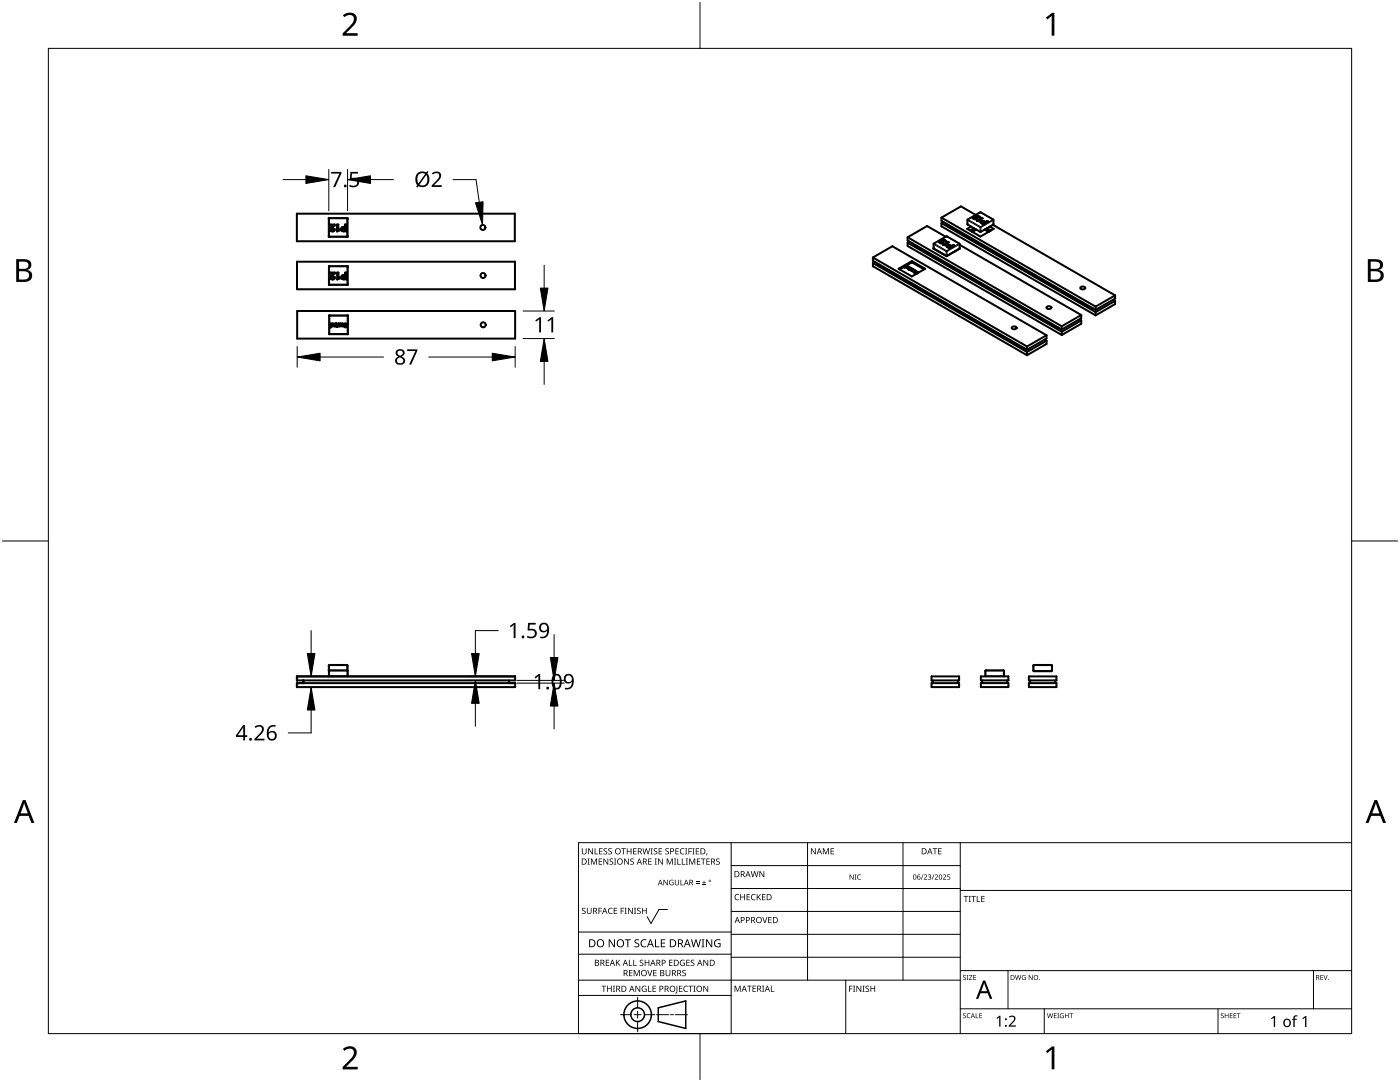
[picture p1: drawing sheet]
<svg xmlns="http://www.w3.org/2000/svg" width="279mm" height="216mm" viewBox="0 0 279 216" stroke-linecap="round" stroke-linejoin="round" font-family="sans-serif">
<g fill="none" stroke="#000" stroke-width=".4">
<path d="M59.2 42.6h43.5v5.5h-43.5zM59.3 52.2h43.5v5.5h-43.5zM65.6 47.1l.1 .2M65.6 43.5h3.8v3.8h-3.8zM65.6 56.7l.2 .1M65.6 53.1h3.8v3.7h-3.8zM65.7 43.5l-.1 .1M65.8 53.1l-.2 .1M65.9 44.8h.9v.2l-.4 .5a.24 .24 0 0 0-.3 .3 .24 .24 0 0 0 .4 .1l.1-.2h.2a.46 .46 0 0 1-.7 .4 .46 .46 0 0 1 0-.8l.4-.3h-.6zM65.9 54.4h.9v.2l-.4 .4a.24 .24 0 0 0-.2 .4 .24 .24 0 0 0 .3 .1l.1-.2h.3a.46 .46 0 0 1-.7 .4 .46 .46 0 0 1 0-.8l.3-.3h-.6zM67.2 44.8h.3v1l.3-.1v.3l-.6 .2zM67.2 46.2h.1"/>
<path d="M67.3 54.4h.2v1l.4-.1v.3l-.6 .2zM68.2 45.4l.6-.1v-.5h.3v1.4h-.5a.45 .45 0 0 1-.5-.3 .45 .45 0 0 1 .1-.5zM68.2 55l.7-.1v-.5h.3v1.4h-.6a.45 .45 0 0 1-.5-.3 .45 .45 0 0 1 .1-.5zM68.4 45.6l.4-.1v.4h-.4zM68.4 55.1h.5v.4h-.5zM69.2 43.5l.2 .1M69.3 53.1l.1 .1M69.4 47.1l-.2 .2M69.4 56.7l-.1 .1M174.2 51.4l3.9-2.3 30.8 17.8M174.2 51.4v.6l30.8 17.8M174.2 52.5v.6l30.8 17.8"/>
<path d="M174.2 51.4l30.8 17.7M174.2 52.5l30.8 17.7M174.6 52.3l-.4 .2M175.3 52.6v.3l29 16.7M179.3 53.6l2.7-1.5 2.6 1.5-2.6 1.6zM179.5 53.7l2.5-1.3 2.4 1.3M180.9 53.4h.4M180.9 53.3v.1M180.9 53.2v.2M180.9 53.2v.1M181 53.2v.1M181 53.3h-.1"/>
<path d="M181 53.2h-.1M181 53h.1M181 53v.1M181 53l-.5 .4M181 53l-.6 .3 .7-.2M181 53l.1 .1M181 53.4l.1 .1M181 53.4h.1M181 53.3v.1M181.1 48.4v.7l30.8 17.7M181.1 47.3v.7l30.8 17.8M181.1 48.4l30.8 17.8"/>
<path d="M181.1 47.3l30.8 17.8M181.2 53.2h.1M181.2 53.2l.1 .1M181.2 53.2l-.2 .1M181.2 53.2h-.2M181.3 53.6h.1M181.3 53.5l-.1 .1h.1M181.3 53.5l.1 .1M181.3 53.5v.1M181.3 53.3l-.2 .1M181.3 53.4l-.2 .1M181.3 53.3h.1"/>
<path d="M181.3 53.3v.1M181.3 53.3h-.3M181.3 53.4h.1M181.3 53.6v.1M181.3 53.7h.1M181.4 53.6h.1M181.5 48.2l-.4 .2M181.5 53.7v.2M181.5 53.7h.1M181.5 53.7v.1M181.6 53.8h-.2h.3M181.6 53.7v.1"/>
<path d="M181.7 53.5l-.4 .1M181.7 53.4v.1M181.7 53.5l-.3 .1M181.7 53.8h.1M181.8 53.6l-.2 .1M181.8 53.7l-.2 .1M181.8 53.6h.1M181.8 53.6v.1M181.8 53.5l.2 .1M181.8 53.5l.2 .1-.3 .2M181.8 53.5v.1M181.8 53.5h.1"/>
<path d="M181.9 53.8v.1M181.9 53.8l-.1 .1 .2 .1M181.9 53.9h-.1M181.9 53.9h.1M181.9 53.9l.1 .1M182 54h.1M182 53.9l.1 .1M182 53.9h-.1M182 52.1v.3M182 54v.1M182.1 54h.1M182.1 53.7l-.1 .2"/>
<path d="M182.1 53.7l-.2 .1M182.1 53.7h.1M182.2 48.6v.2l29 16.8M182.3 54a.22 .22 0 0 0 .1 .3 .22 .22 0 0 0 .3-.1M182.3 54.1h.5M182.3 54h.3l.2 .1M182.3 54l-.1 .2M182.3 54h.1M182.4 53.8v.1M182.4 53.8l.1 .1-.5 .1M182.4 53.8l-.3 .2M182.4 53.8h.1"/>
<path d="M182.4 54.1l.2 .1M182.4 54.1h.1M182.6 54.3l-.1 .2 .4 .1M182.6 54.4h-.1M182.6 54.3l.1 .1M182.6 54.4h.1M182.6 54.3v.1M182.7 54.5h.3M182.7 54.5l.1 .1 .2-.1M182.7 54.1l-.1 .1M182.7 54.1h-.3M182.7 54.1h.1"/>
<path d="M182.7 54.4v.1M182.7 54.2h.1M182.8 54.1l-.1 .1M182.8 54.3h.4M183.1 54.4l-.1 .1M183.1 54.4h.1M183.2 54.3l.1 .1M183.2 54.3v.1M183.2 54.3l-.4-.1 .3 .2M183.3 54.4h-.1M183.3 54.4h.1M186.3 49.6l2.6 1.5 2.6-1.5"/>
<path d="M186.3 48.6l2.6-1.5 2.6 1.5v.9l-2.6 1.6-2.5-1.5zM186.9 49.9h-.1M187.2 50.1h.1M187.3 50.2h.1M187.4 48.3h.1M187.4 48.3l.2 .2h.6M187.6 48.3l.1 .1M187.9 44.5v.7l30.8 17.7M187.9 43.4v.7l30.8 17.7M187.9 44.5l30.8 17.8M187.9 43.4l30.8 17.8M188 48.1l-.6 .2"/>
<path d="M188 48l-.6 .3M188 48v.1M188 48.4l.2 .1M188 48.4h.1M188 48.4h-.3M188 47.8l.4 .2M188.2 47.7l.6 .4-1.2 .2M188.2 47.7l-.1 .1M188.2 47.7l-.2 .1M188.3 44.3l-.4 .2M188.4 48v.1M188.4 48.1h-.4"/>
<path d="M188.4 48h-.4M188.6 48.8l.3 .1M188.7 47.2l-3.7-2.1-3.9 2.2M189 44.7v.2l28.9 16.8M189 49.1v.1M189.1 49l.3-.1 .5 .2M189.1 49l-.1 .1M189.2 48.3l-1 .5 .6 .2 .1-.1-.3-.1M189.2 48.3h.1M189.2 48.3l.1 .1-.7 .4M189.2 49.2l.1 .1M189.2 49.2h.1"/>
<path d="M189.2 49.2l.2-.2 .4 .2M189.3 49.3l.2 .1M189.3 49.3h.1M189.5 49.4h.1M189.8 49.2l-.3 .2M189.9 49.1h.1M190.3 48.9l.2 .1-1 .6-.5-.4M190.3 48.9l-.4 .2M190.5 50.2h.1M190.6 50.1h.1M190.7 50.1h.1M191 49.9h.1"/>
<path d="M191.5 48.8l24.3 14.1M193.1 43.8l2.6-1.4 2.5 1.4 .1 .9-2.6 1.6-2.6-1.5zM193.8 45.2l-.8 .5 2.7 1.5 2.6-1.5-.8-.5M194.1 43.5l.3 .2h.5M194.4 45.5l-.8 .5M194.4 43.5l.1 .1h.3M194.4 43.5l.4 .1M194.7 42.9l-2.9-1.7-3.9 2.2M194.7 43.2v.1M194.7 43.3l-.5 .2M194.7 43.2l-.6 .3M194.8 45.8l-.8 .4"/>
<path d="M194.8 43.6l.1 .1M194.8 43.6h.1M194.8 45.8l-.7 .5M194.9 42.9l.7 .4-1.2 .2M194.9 42.9l-.1 .1M194.9 42.9l-.1 .1 .4 .2M195.2 43.2l-.5 .1M195.2 43.2h-.5M195.4 44l.2 .1M195.4 44l.3 .1-.2 .1-.5-.2M195.7 44.4h.1M195.7 44.3l.5-.2 .5 .3"/>
<path d="M195.9 43.5l-.9 .5M195.9 43.5l.2 .1-.7 .4M196 44.4v.1M196 44.4h.1M196 44.3h.2l.3 .1M196 44.3v.1M196 44.5l.2 .1M196.2 44.6h.1M196.5 45.8l.8 .5M196.5 44.4l-.3 .2M196.6 45.8l.8 .4M196.7 45.7l.8 .5"/>
<path d="M196.7 44.3a.6 .6 0 0 0-1 .1M196.7 44.3v.1M197 45.5l.8 .5M197 44.1l.2 .1-.9 .6-.6-.4M197 44.1l-.3 .3M197 44.1l-.3 .2M198.2 44.9l24.3 14M215.7 57.3l.1-.1a.56 .56 0 0 1 .8 .3 .58 .58 0 0 1-1 0zM222.2 59.8l.3 .2M222.5 58.9v.7l-3.8 2.2M222.5 58.9l-3.8 2.3M59.3 62.1h43.5v5.5h-43.5z"/>
<path d="M65.7 66.6l.1 .1M65.7 62.9h3.7v3.8h-3.7zM65.8 62.9l-.1 .2M65.9 64.5h.1v.8h-.1zM66.7 64.8h.1M66.9 64.5h.1v.6h-.3l.2-.2zM67.1 64.6h.2v.6l-.2-.1zM67.5 64.5h.1l.1 .5 .1-.5h.2v.6h-.5zM68.6 64.8h.1M68.7 64.6a.35 .35 0 0 1 .5 .1 .35 .35 0 0 1-.1 .5 .35 .35 0 0 1-.4-.2h.1a.18 .18 0 0 0 .3 0 .18 .18 0 0 0 0-.2 .18 .18 0 0 0-.3 0h-.1zM69.3 62.9l.1 .2M69.4 66.6l-.1 .1"/>
<path d="M202 65.3l.1-.1a.56 .56 0 0 1 .8 .2 .58 .58 0 0 1-1 0zM204.3 69.4v.2M204.5 69.5l-.2 .1M205 69.1v.7M205 70.2v.7M208.5 67.8l.4 .2M208.9 66.9v.6l-3.9 2.3M208.9 68v.6l-3.9 2.3M208.9 66.9l-3.9 2.2M208.9 68l-3.9 2.2M208.9 61.2l.2-.1a.56 .56 0 0 1 .7 .3 .58 .58 0 0 1-1 0zM211.2 65.3v.3"/>
<path d="M211.4 65.5l-.2 .1M211.9 65.1v.7M211.9 66.2v.6M215.4 63.7l.4 .3M215.8 62.9v.6l-3.9 2.3M215.8 64v.6l-3.9 2.2M215.8 64l-3.9 2.2M215.8 62.9l-3.9 2.2M217.9 61.4v.3M218.2 61.5l-.3 .2M218.7 61.2v.6M218.7 62.3v.6"/>
<path d="M222.5 60v.7l-3.8 2.2M222.5 60l-3.8 2.3M59.2 135h43.6v.8h-43.6zM59.2 136.3h43.6v.8h-43.6zM59.3 135v.8M59.3 136.3v.8M60.5 135.8v.5M60.6 135.8v.5M69.4 135v-1.1l-.1-.1h-3.5l-.2 .1 .1 1.1M69.4 133.8v-1l-.2-.1h-3.5l-.1 .1v1.1M101.6 135.8v.5M102.8 135h.1"/>
<path d="M102.8 136.3h.1M185.9 135h5.5v.8h-5.5zM185.9 136.3h5.5v.8h-5.5zM186.2 135.8v.5M191.2 135.8v.5M195.8 135h5.5v.8h-5.5zM195.8 136.3h5.5v.8h-5.5zM196 135.8v.5M200.3 135l.1-1.1-.1-.1h-3.5l-.2 .1 .1 1.1M201 135.8v.5M205.3 135h5.5v.8h-5.5zM205.3 136.3h5.5v.8h-5.5z"/>
<path d="M205.6 135.8v.5M206.2 132.7h3.6l.2 .1v1l-.2 .1h-3.5l-.1-.1zM210.6 135.8v.5"/>
<circle cx="96.4" cy="45.4" r=".5"/>
<circle cx="96.4" cy="55" r=".5"/>
<circle cx="66.4" cy="64.8" r=".16"/>
<circle cx="66.4" cy="64.8" r=".27"/>
<circle cx="68.3" cy="64.8" r=".27"/>
<circle cx="68.4" cy="64.8" r=".15"/>
<circle cx="96.4" cy="64.8" r=".5"/>
</g>
<g fill="none" stroke="#000" stroke-width=".2">
<path d="M65.6 43.6h3.8M65.6 47.1h3.8M65.6 56.7h3.8M65.6 53.2h3.8M65.7 43.5v3.8M65.8 53.1v3.7M69.2 43.5v3.8M69.3 53.1v3.7M181 53.4h.1M181.1 53.4v.1M181.2 53.2h.1M181.2 53.4h.1"/>
<path d="M181.3 53.3v.1M181.3 53.5v.1M181.3 53.2v.1M181.8 53.6v.1M181.9 53.5v.1M181.9 52.4h.1M182 53.9v.1M182 52.4l2.4 1.4M182 52.4l-2.4 1.4M182 52.4h.1M182.4 54.2h.1M182.5 54.2h.1"/>
<path d="M182.5 54h.1M182.6 54.2h.1M182.7 54.1h.1M182.7 54.5v.1M182.7 54h.1M182.8 54.5v.1M183 54.2h.1M183 54.5h.1M183.1 54.4h.1M183.2 54.3h.1M186.3 49.5l.1 .1M186.3 48.7l.1 .1"/>
<path d="M186.4 49.6h.1M186.4 48.8v.8M186.4 48.8l2.4 1.4M186.4 49.6l2.4 1.4M186.4 48.6h.1M186.4 48.6v.2M186.4 48.6l2.5 1.4M187.5 48.1v.1M187.7 48.1h.1M187.7 48.4h.1M187.8 48.4h.1M188.8 50.2h.2"/>
<path d="M188.8 51l.1 .1M188.8 50.2v.8M188.9 47.2h.1M188.9 50l-.1 .2M188.9 50l.1 .2M188.9 47.2l2.5 1.4M188.9 47.2l-2.5 1.4M189 49.1h.1M189 47.2h-.1M189 51h-.2M189 51v.1M189 50.2v.8"/>
<path d="M189.1 49h.1M189.4 48.9h.1M189.8 49h.1M191.4 48.6l.1 .2M191.4 48.6l-2.5 1.4M191.5 48.6h-.1M191.5 49.6h.1M191.5 49.6l-2.5 1.4M191.5 48.8v.8M191.5 48.8l-2.5 1.4M191.5 49.5v.1M191.5 48.7v.1"/>
<path d="M193.1 44.7v.1M193.1 43.9v.1M193.1 44.8h.1M193.1 44.8l2.5 1.4M193.1 44v.8M193.1 44l2.5 1.4M193.1 43.8h.1M193.2 43.8l-.1 .2M193.2 43.8l2.5 1.4M194.3 43.3v.1M194.4 43.3h.1M194.5 43.6h.1"/>
<path d="M194.6 43.6v.1M195.6 46.2v.1M195.6 45.4v.8M195.6 42.4h.1M195.7 45.2l.1 .2M195.7 42.4l-2.5 1.4M195.7 42.4l2.4 1.4M195.7 45.2l-.1 .2M195.7 44.3h.1M195.7 42.4h.1M195.8 46.2l-.1 .1M195.8 45.4v.8"/>
<path d="M195.8 46.2h-.2M195.8 45.4h-.2M195.8 44.2h.1M196.2 44.1h.1M196.5 44.2v.1M198.1 43.8l.1 .2M198.1 43.8l-2.4 1.4M198.2 43.8h-.1M198.2 44.8l-2.4 1.4M198.2 44v.8M198.2 44l-2.4 1.4M198.2 44.8h.1"/>
<path d="M198.3 44.7l-.1 .1M198.3 43.9l-.1 .1M65.7 63.1h3.7M65.7 66.6h3.7M65.8 62.9v3.8M69.3 62.9v3.8M65.6 132.8h3.8M65.6 133.8h.1M65.6 134.9h3.8M65.6 133.9h3.8M65.7 132.7l.1 2.3M69.2 132.7l.1 2.3"/>
<path d="M196.6 134.9h3.8M196.6 133.9h3.8M196.8 133.8v1.2M200.3 133.8v1.2M206.2 132.8h3.8M206.2 133.8h3.8M206.3 132.7v1.2M209.8 132.7v1.2"/>
</g>
<path d="M9.7 9.7h260v196.5h-260z" fill="none" stroke="#000" stroke-width=".2"/>
<path d="M139.7 .5v9.2M.5 108h9.2M269.7 108h9.2M139.7 206.2v9.2" fill="none" stroke="#000" stroke-width=".2"/>
<g fill="#000">
<path d="M68.4 3.1a1.64 1.64 0 0 1 2.8 .4 2.52 2.52 0 0 1-1.2 2.2l-.9 .9h2.3v.5h-3v-.4l1.2-1.2a1.95 1.95 0 0 0 .9-2.2 1.23 1.23 0 0 0-1.8 .1zM208.7 3.5l1.3-.9h.4v4.5h-.5v-4l-.9 .8zM68.4 209.3a1.64 1.64 0 0 1 2.8 .4 2.52 2.52 0 0 1-1.2 2.2l-.9 1h2.3v.5h-3v-.5l1.2-1.2a1.95 1.95 0 0 0 .9-2.1 1.23 1.23 0 0 0-1.8 .1zM208.7 209.8l1.3-1h.4v4.6h-.5v-4l-.9 .7z"/>
<path d="M3.2 51.7h1.3a1.28 1.28 0 0 1 1.7 1.3 1.04 1.04 0 0 1-.8 .9 1.23 1.23 0 0 1 1 1.5 1.23 1.23 0 0 1-1.6 .9h-1.6zM3.8 54.1v1.7h.9a.86 .86 0 0 0 1.1-.9 .86 .86 0 0 0-1.1-.8zM3.8 52.2v1.4h.8a.78 .78 0 0 0 1.1-.7 .78 .78 0 0 0-1.1-.7z"/>
<path d="M273 51.7h1.3a1.28 1.28 0 0 1 1.7 1.3 1.04 1.04 0 0 1-.9 .9 1.23 1.23 0 0 1 1 1.5 1.23 1.23 0 0 1-1.5 .9h-1.6zM273.6 54.1v1.7h.9a.86 .86 0 0 0 1.1-.9 .86 .86 0 0 0-1.2-.8zM273.6 52.2v1.4h.8a.78 .78 0 0 0 1-.7 .78 .78 0 0 0-1.1-.7z"/>
<path d="M4.6 159.6h.5l1.8 4.6h-.6l-.6-1.4h-1.8l-.5 1.4h-.6zM4.8 160.2l-.7 2.1h1.4z"/>
<path d="M274.3 159.6h.5l1.8 4.6h-.6l-.5-1.4h-1.8l-.6 1.4h-.6zM274.6 160.2l-.7 2.1h1.4z"/>
</g>
<g fill="none" stroke="#000" stroke-width=".2">
<path d="M145.9 168.1v38.1h-30.5v-38.1h154.3M145.9 172.7h45.7M145.9 177.3h45.7M161.2 168.1v27.5M180.2 168.1v27.5M191.6 168.1v38.1M191.6 177.7h78.1M115.4 198.6h30.5M115.4 195.6h76.2M115.4 190.4h30.5M115.4 186h30.5M127.3 199v2.1"/>
<path d="M133.2 181.5h-1.7l-1.6 2.8-.7-1.4M145.9 181.9h45.7M145.9 186.4h45.7M145.9 191h45.7M168.8 195.6v10.6M191.6 193.7h78.1M201.2 193.7v7.6M262.1 193.7v7.6M123.8 202.5h2.1M126.6 202.5h1.3M127.3 201.8v1.4M127.3 203.8v2.1"/>
<path d="M128.6 202.5h2.1M131 202.5h2.4M133.8 202.5h.6M134.8 202.5h2.4M191.6 201.3h78.1M208.4 201.3v4.9M243.1 201.3v4.9"/>
</g>
<g fill="#000">
<path d="M116.1 169.3h.2v.8a.32 .32 0 0 0 .3 .3 .32 .32 0 0 0 .3-.3v-.8h.2v.8a.47 .47 0 0 1-.5 .4 .47 .47 0 0 1-.5-.5zM117.3 171.3h.4l-.1 .1v1l.1 .1h-.4l.1-.1v-1zM117.4 169.3h.2l.6 1v-1h.1v1.2h-.1l-.7-1v1h-.1zM117.9 171.3h.3l.3 1 .4-1h.2v1.2h-.1v-1l-.4 1h-.1l-.4-1v1h-.2zM118.7 169.3h.1v1h.6v.2h-.7zM119.5 171.3h.7v.1h-.6v.4h.5v.2h-.5v.4h.6v.1h-.7zM119.6 169.3h.6v.1h-.5v.4h.5v.1h-.5v.4h.5v.2h-.6zM120.5 169.4l.4-.1h.3l-.1 .1a.25 .25 0 0 0-.4-.1 .25 .25 0 0 0 0 .4 .4 .4 0 0 1 .5 .3 .4 .4 0 0 1-.3 .5 .4 .4 0 0 1-.5-.2h.2a.27 .27 0 0 0 .4-.1 .27 .27 0 0 0-.3-.3l-.2-.2zM120.4 171.3h.2l.6 1v-1h.2v1.2h-.2l-.6-1v1h-.2zM121.4 169.4l.5-.1h.2v.1a.25 .25 0 0 0-.4-.1 .25 .25 0 0 0 0 .4 .4 .4 0 0 1 .4 .3 .4 .4 0 0 1-.2 .5 .4 .4 0 0 1-.5-.2h.1a.27 .27 0 0 0 .5-.1 .27 .27 0 0 0-.4-.3l-.2-.2zM121.7 171.4l.4-.1 .3 .1-.1 .1a.25 .25 0 0 0-.4-.1 .25 .25 0 0 0 0 .4 .4 .4 0 0 1 .5 .3 .4 .4 0 0 1-.3 .5 .4 .4 0 0 1-.5-.3l.2 .1a.27 .27 0 0 0 .4-.2 .27 .27 0 0 0-.3-.3l-.2-.2zM122.5 171.3h.5l-.2 .1v1l.2 .1h-.5l.2-.1v-1z"/>
<path d="M124 169.3h.9v.1h-.4v1.1h-.1v-1.1h-.4zM124.6 171.3h.1l.7 1v-1h.1v1.2h-.2l-.6-1v1h-.1zM125.1 169.3h.1v.5h.7v-.5h.1v1.2h-.1v-.6h-.7v.6h-.1zM125.8 171.4l.5-.1 .2 .1v.1a.25 .25 0 0 0-.4-.1 .25 .25 0 0 0 0 .4 .4 .4 0 0 1 .4 .3 .4 .4 0 0 1-.2 .5 .4 .4 0 0 1-.5-.3l.1 .1a.27 .27 0 0 0 .5-.2 .27 .27 0 0 0-.4-.3l-.2-.2zM126.4 169.3h.6v.1h-.5v.4h.5v.1h-.5v.4h.5v.2h-.6zM128.2 169.3h.2l.2 1 .3-1h.2l.2 1 .3-1h.1l-.3 1.2h-.1l-.3-1.1-.3 1.1h-.2zM129.4 171.3h.6v.1h-.5v.4h.5v.2h-.5v.4h.5v.1h-.6zM129.8 169.3h.5l-.2 .1v1l.2 .1h-.5l.2-.1v-1zM130.7 171.3h.4l-.1 .1v1l.1 .1h-.4l.1-.1v-1zM130.5 169.4l.4-.1h.3l-.1 .1a.25 .25 0 0 0-.4-.1 .25 .25 0 0 0 0 .4 .4 .4 0 0 1 .5 .3 .4 .4 0 0 1-.3 .5 .4 .4 0 0 1-.5-.2h.2a.27 .27 0 0 0 .4-.1 .27 .27 0 0 0-.3-.3l-.2-.2zM131.4 169.3h.7v.1h-.5v.4h.5v.1h-.5v.4h.5v.2h-.7zM131.3 171.3h.2l.7 1-.1-1h.2v1.2h-.2l-.6-1v1h-.2z"/>
<path d="M132.4 175.6h.2l.6 .9v-.9h.1v1h-.2l-.6-.9v.9h-.1zM132.8 169.4l.4-.1h.3l-.1 .1a.25 .25 0 0 0-.3-.1 .25 .25 0 0 0 0 .4 .4 .4 0 0 1 .4 .3 .4 .4 0 0 1-.3 .5 .4 .4 0 0 1-.4-.2h.1a.27 .27 0 0 0 .5-.1 .27 .27 0 0 0-.4-.3l-.2-.2zM133.1 171.3h.2l.4 1 .4-1h.2v1.2h-.2v-1l-.4 1h-.1l-.4-1v1h-.1zM133.7 175.7l.5-.2 .2 .1v.1a.45 .45 0 0 0-.7 .4 .45 .45 0 0 0 .6 .4v-.3h-.2v-.1h.3v.5a.6 .6 0 0 1-.8-.1 .6 .6 0 0 1 .1-.8zM134.5 171.3h.4l-.1 .1v1l.1 .1h-.4l.2-.1v-1zM135.2 171.3h.1v1.1h.6v.1h-.7zM134.8 169.3h.7v.1h-.6v.4h.5v.1h-.5v.4h.6v.2h-.7zM134.7 175.6h.1v.7a.28 .28 0 0 0 .3 .2 .28 .28 0 0 0 .3-.2v-.7h.1v.7a.42 .42 0 0 1-.4 .4 .42 .42 0 0 1-.4-.4zM135.8 175.6h.1v.9h.5v.1h-.6zM136.1 171.3h.1v1.1h.6v.1h-.7zM135.8 169.4l.5-.2 .3 .1-.1 .1a.49 .49 0 0 0-.7 .5 .49 .49 0 0 0 .8 .4 .52 .52 0 0 1-.7 .1 .52 .52 0 0 1-.2-.6zM136.7 169.3h.5l-.2 .1v1l.2 .1h-.5l.2-.1v-1z"/>
<path d="M136.9 171.3h.4l-.1 .1v1l.1 .1h-.4l.1-.1v-1zM137.4 169.3h.7v.1h-.6v.4h.5v.2h-.5v.5h-.1zM137.5 171.3h.3l.3 1 .4-1h.3v1.2h-.2v-1l-.4 1h-.1l-.4-1v1h-.2zM138.2 169.3h.4l-.1 .1v1l.1 .1h-.4l.1-.1v-1zM138.9 176.2h.7v.1h-.7zM138.9 175.9h.7v.1h-.7zM138.9 169.3h.6v.1h-.5v.4h.5v.1h-.5v.4h.5v.2h-.6zM139.1 171.3h.7v.1h-.6v.4h.5v.2h-.5v.4h.6v.1h-.7zM140.1 176.5h.8v.1h-.8zM139.9 171.3h.9v.1h-.4v1.1h-.1v-1.1h-.4zM140.4 175.7h.2v.3h.3v.2h-.3v.3h-.2v-.3h-.3v-.2h.3zM141 170.3h.2l-.3 .4z"/>
<path d="M141 171.3h.7v.1h-.6v.4h.5v.2h-.5v.4h.6v.1h-.7zM143 171.4l.4-.1 .2 .1v.1a.25 .25 0 0 0-.4-.1 .25 .25 0 0 0 0 .4 .4 .4 0 0 1 .5 .3 .4 .4 0 0 1-.3 .5 .4 .4 0 0 1-.5-.3l.2 .1a.27 .27 0 0 0 .4-.2 .27 .27 0 0 0-.3-.3l-.3-.2zM146.8 178.6l.4-.2 .3 .1v.1a.49 .49 0 0 0-.7 .4 .49 .49 0 0 0 .7 .5 .52 .52 0 0 1-.7 0 .52 .52 0 0 1-.2-.6zM147.7 178.4h.2v.5h.6v-.5h.2v1.2h-.2v-.5h-.6v.5h-.2zM149 178.4h.7v.1h-.5v.4h.4v.2h-.4v.4h.5v.1h-.7zM150 178.6l.5-.2 .3 .1-.1 .1a.49 .49 0 0 0-.7 .4 .49 .49 0 0 0 .8 .5 .52 .52 0 0 1-.7 0 .52 .52 0 0 1-.2-.6zM149.8 173.8h.2l.2 1.1 .3-1.1h.2l.3 1.1 .2-1.1h.2l-.3 1.2h-.2l-.3-1-.3 1h-.1zM151 178.4h.2v.6l.5-.6h.2l-.5 .5 .5 .7h-.2l-.4-.6-.1 .6h-.2zM151.6 173.8h.1l.7 1v-1h.1v1.2h-.2l-.6-1v1h-.1zM152.1 178.4h.7v.1h-.6v.4h.5v.2h-.5v.4h.6v.1h-.7zM161.8 169.3h.2l.7 1v-1h.1v1.2h-.2l-.6-1v1h-.2zM164.2 169.3h.2l.4 .9 .4-.9h.2v1.2h-.1v-1.1l-.4 1.1h-.1l-.4-1.1v1.1h-.2z"/>
<path d="M165.8 169.3h.6v.1h-.5v.4h.5v.1h-.5v.4h.5v.2h-.6zM169.6 174.5h.1l.5 .8v-.8h.2v1h-.2l-.5-.8v.8h-.1zM170.6 174.5h.3l-.1 .1v.8l.1 .1h-.3l.1-.1v-.8zM171.2 174.6l.4-.1h.2v.2a.41 .41 0 0 0-.6 .3 .41 .41 0 0 0 .6 .4 .48 .48 0 0 1-.7-.1 .48 .48 0 0 1 .1-.7zM184.2 174.5h.1l-.4 1h-.1zM184.4 174.6a.37 .37 0 0 1 .6 0 .37 .37 0 0 1-.3 .6l-.2 .2h.5v.1h-.6l.2-.4a.27 .27 0 0 0 .3-.3 .27 .27 0 0 0-.4-.2zM185.2 174.6a.32 .32 0 0 1 .5-.1 .32 .32 0 0 1 0 .5h-.1a.32 .32 0 0 1 .2 .4 .32 .32 0 0 1-.5 .1l-.1-.1a.26 .26 0 0 0 .4 .1 .26 .26 0 0 0 0-.4l-.3-.2a.23 .23 0 0 0 .4 0 .23 .23 0 0 0-.1-.4 .23 .23 0 0 0-.3 .2zM186.3 174.5h.2l-.4 1h-.1zM186.1 169.3h.9v.1h-.3v1.1h-.2v-1.1h-.4zM186.5 174.6a.37 .37 0 0 1 .6 0 .37 .37 0 0 1-.2 .6l-.2 .2h.5v.1h-.7l.3-.4a.27 .27 0 0 0 .3-.3 .27 .27 0 0 0-.4-.2zM187.2 169.3h.7v.1h-.5v.4h.5v.1h-.5v.4h.5v.2h-.7zM188.2 174.6a.37 .37 0 0 1 .6 0 .37 .37 0 0 1-.3 .6l-.2 .2h.5v.1h-.6l.2-.4a.27 .27 0 0 0 .3-.3 .27 .27 0 0 0-.4-.2z"/>
<path d="M189.1 174.5h.5v.1h-.4v.3a.34 .34 0 0 1 .4 .2 .34 .34 0 0 1-.1 .4 .34 .34 0 0 1-.5-.1 .27 .27 0 0 0 .4 .1 .27 .27 0 0 0 .1-.4 .27 .27 0 0 0-.4-.1zM192.3 178.8h.9v.1h-.3v1.1h-.2v-1.1h-.4zM193.3 178.8h.5l-.2 .1v1l.2 .1h-.5l.2-.1v-1zM193.8 178.8h1v.1h-.4v1.1h-.2v-1.1h-.4zM194.9 178.8h.2v1.1h.5v.1h-.7zM195.8 178.8h.7v.1h-.5v.4h.5v.1h-.5v.5h.5v.1h-.7zM116.2 181.3l.4-.2 .3 .1-.1 .1a.25 .25 0 0 0-.4-.1 .25 .25 0 0 0 0 .4 .4 .4 0 0 1 .5 .3 .4 .4 0 0 1-.3 .5 .4 .4 0 0 1-.5-.2h.2a.27 .27 0 0 0 .4-.1 .27 .27 0 0 0-.3-.3l-.2-.2zM117.1 181.1h.2v.8a.32 .32 0 0 0 .3 .3 .32 .32 0 0 0 .3-.3v-.8h.2v.8a.47 .47 0 0 1-.5 .5 .47 .47 0 0 1-.5-.5zM119.4 181.1h.7v.2h-.5v.4h.5v.1h-.5v.6h-.2zM120 196.7h1v.1h-.4v1.1h-.2v-1.1h-.4zM120.9 191.5h.7v.1h-.6v.4h.5v.2h-.5v.4h.6v.1h-.7zM121.5 181.3l.4-.2 .4 .1-.1 .1a.49 .49 0 0 0-.7 .5 .49 .49 0 0 0 .7 .4 .52 .52 0 0 1-.6 .1 .52 .52 0 0 1-.3-.6z"/>
<path d="M121.1 196.7h.2v.5h.6v-.5h.2v1.2h-.2v-.6h-.6v.6h-.2zM121.5 187.4h.2l.9 1.3v-1.3h.1v1.6h-.2l-.8-1.3v1.3h-.2zM122.3 196.7h.4l-.1 .1v1l.1 .1h-.4l.2-.1v-1zM122.5 181.1h.7v.2h-.6v.4h.5v.1h-.5v.4h.6v.2h-.7zM122.9 191.5h.2v.6l.5-.6h.2l-.5 .5 .5 .7h-.2l-.4-.6-.1 .6h-.2zM123.9 181.1h.6v.2h-.5v.4h.5v.1h-.5v.6h-.1zM124.7 181.1h.4l-.2 .2v.9l.2 .2h-.4l.1-.2v-.9zM124.7 187.4h1.2v.2h-.5v1.4h-.2v-1.4h-.5zM125.5 191.5h.2v1.1h.5v.1h-.7zM125.5 193.6h.7v.1h-.5v.4h.5v.1h-.5v.4h.5v.2h-.7zM125.3 181.1h.2l.7 1.1-.1-1.1h.2v1.3h-.2l-.6-1v1h-.2zM126.4 191.5h.1v1.1h.6v.1h-.7z"/>
<path d="M126.5 181.1h.5l-.2 .2v.9l.2 .2h-.5l.2-.2v-.9zM126.5 193.6h.2l.4 1 .4-1h.2v1.2h-.2v-1.1l-.4 1.1h-.1l-.4-1.1v1.1h-.1zM126.7 187.6l.3-.2 .6 .1-.2 .1a.33 .33 0 0 0-.6 .2 .33 .33 0 0 0 .4 .4 .47 .47 0 0 1 .4 .6 .47 .47 0 0 1-.7 .2h-.3v-.2h.2a.35 .35 0 0 0 .6-.2 .35 .35 0 0 0-.5-.4l-.3-.2zM126.8 196.7h.2l.6 1v-1h.2v1.2h-.2l-.7-1 .1 1h-.2zM127.2 181.3l.4-.2 .3 .1-.1 .1a.25 .25 0 0 0-.4-.1 .25 .25 0 0 0 0 .4 .4 .4 0 0 1 .5 .3 .4 .4 0 0 1-.3 .5 .4 .4 0 0 1-.5-.2h.2a.27 .27 0 0 0 .4-.1 .27 .27 0 0 0-.3-.3l-.2-.2zM127.7 191.6l.4-.1 .3 .1-.1 .1a.25 .25 0 0 0-.3-.1 .25 .25 0 0 0 0 .4 .4 .4 0 0 1 .4 .3 .4 .4 0 0 1-.3 .5 .4 .4 0 0 1-.4-.3l.1 .1a.27 .27 0 0 0 .5-.2 .27 .27 0 0 0-.4-.3l-.2-.2zM128 187.6l.6-.2 .4 .1-.1 .2a.63 .63 0 0 0-.9 .5 .63 .63 0 0 0 1 .6v.2a.83 .83 0 0 1-1.1-.3 .83 .83 0 0 1 .1-1.1zM128.2 196.8l.6-.1 .2 .1v.1a.5 .5 0 0 0-.8 .4 .5 .5 0 0 0 .7 .5v-.4h-.3v-.1h.4v.6a.66 .66 0 0 1-.8-.2 .66 .66 0 0 1 0-.9zM128.1 181.1h.2v.6h.6v-.6h.2v1.3h-.2v-.6h-.6v.6h-.2zM129.2 193.6h.1l.4 1 .3-1h.2l-.4 1.2h-.2zM129.3 196.7h.2v1.1h.5v.1h-.7zM128.7 191.5h.1v.5h.6v-.5h.2v1.2h-.2v-.5h-.6v.5h-.1z"/>
<path d="M130.7 187.4h.2v1.4h.7v.2h-.9zM130.2 196.7h.7v.1h-.5v.4h.5v.1h-.5v.5h.5v.1h-.7zM130.4 193.6h.6v.1h-.5v.4h.5v.1h-.5v.4h.5v.2h-.6zM131.9 187.4h.9v.2h-.7v.5h.6v.2h-.6v.5h.7v.2h-.9zM132.8 193.6h.2v.7a.32 .32 0 0 0 .3 .4 .32 .32 0 0 0 .3-.4v-.7h.2v.7a.47 .47 0 0 1-.5 .5 .47 .47 0 0 1-.5-.5zM133.5 191.5h.7v.1h-.5v.4h.5v.2h-.5v.4h.5v.1h-.7zM135 196.7h.2v1.3l-.1 .2h-.3l-.1-.1 .3-.2zM135.5 196.7h.7v.1h-.5v.4h.4v.1h-.4v.5h.5v.1h-.7zM135.8 191.7l.5-.2 .4 .1-.1 .1a.5 .5 0 0 0-.8 .4 .5 .5 0 0 0 .7 .5v-.4h-.2v-.1h.4v.6a.66 .66 0 0 1-.9-.1 .66 .66 0 0 1 0-.9zM136.2 193.7l.4-.2 .3 .1-.1 .1a.25 .25 0 0 0-.4-.1 .25 .25 0 0 0 0 .4 .4 .4 0 0 1 .5 .3 .4 .4 0 0 1-.3 .5 .4 .4 0 0 1-.5-.2h.2a.27 .27 0 0 0 .5-.1 .27 .27 0 0 0-.4-.3l-.2-.2zM136.5 196.8l.5-.1 .3 .1-.1 .1a.49 .49 0 0 0-.7 .4 .49 .49 0 0 0 .8 .4 .52 .52 0 0 1-.7 .1 .52 .52 0 0 1-.2-.6zM137 191.5h.6v.1h-.5v.4h.5v.2h-.5v.4h.5v.1h-.6z"/>
<path d="M137.4 196.7h.9v.1h-.4v1.1h-.1v-1.1h-.4zM137.9 191.6l.4-.1 .3 .1-.1 .1a.25 .25 0 0 0-.4-.1 .25 .25 0 0 0 0 .4 .4 .4 0 0 1 .5 .3 .4 .4 0 0 1-.3 .5 .4 .4 0 0 1-.5-.3l.2 .1a.27 .27 0 0 0 .4-.2 .27 .27 0 0 0-.3-.3l-.2-.2zM138.4 196.7h.4l-.1 .1v1l.1 .1h-.4l.1-.1v-1zM137.9 187.4h.2l.3 1.4 .4-1.4h.2l.4 1.4 .3-1.4h.2l-.4 1.6h-.2l-.4-1.3-.4 1.3h-.2zM140 187.4h.6l-.2 .2v1.3l.2 .1h-.6l.2-.1v-1.3zM140.4 196.7h.1l.7 1v-1h.1v1.2h-.1l-.7-1v1h-.1zM140.4 191.5h.2l.6 1v-1h.1v1.2h-.1l-.7-1v1h-.1zM140.9 187.4h.2l.9 1.3v-1.3h.1v1.6h-.2l-.8-1.3v1.3h-.2zM142.7 187.6l.7-.2 .4 .1-.1 .2a.65 .65 0 0 0-1 .5 .65 .65 0 0 0 .9 .6v-.4h-.3v-.2h.5v.7a.86 .86 0 0 1-1.1-.1 .86 .86 0 0 1 0-1.2zM146.6 196.7h.2l.4 1 .4-1h.2v1.2h-.1v-1.1l-.4 1.1h-.2l-.4-1.1v1.1h-.1zM149.1 196.7h.9v.1h-.4v1.1h-.1v-1.1h-.4zM150.2 196.7h.7v.1h-.6v.4h.5v.1h-.5v.5h.6v.1h-.7z"/>
<path d="M152.1 183h.2l.3 1 .4-1h.1l-.4 1.2h-.1zM152.1 196.7h.4l-.1 .1v1l.1 .1h-.4l.1-.1v-1zM153.8 196.7h.2v1.1h.5v.1h-.7zM153.3 183h.7v.1h-.5v.4h.5v.1h-.5v.5h.5v.1h-.7zM169.5 196.7h.6v.1h-.5v.5h.5v.1h-.5v.5h-.1zM170.2 196.7h.5l-.2 .1v1l.2 .1h-.5l.2-.1v-1zM170.9 196.7h.2l.6 1v-1h.2v1.2h-.2l-.6-1v1h-.2zM172.1 196.7h.5l-.2 .1v1l.2 .1h-.5l.2-.1v-1zM172.8 196.8l.4-.1h.2v.2a.25 .25 0 0 0-.4-.1 .25 .25 0 0 0 0 .4 .4 .4 0 0 1 .5 .3 .4 .4 0 0 1-.3 .4 .4 .4 0 0 1-.5-.2l.2 .1a.27 .27 0 0 0 .4-.2 .27 .27 0 0 0-.3-.3l-.3-.2zM173.7 196.7h.2v.5h.6v-.5h.2v1.2h-.2v-.6h-.6v.6h-.2zM192.2 194.7l.4-.1h.2l-.1 .1a.24 .24 0 0 0-.3 0 .24 .24 0 0 0-.1 .3 .24 .24 0 0 0 .4 .1 .31 .31 0 0 1 0 .4 .31 .31 0 0 1-.5-.1 .24 .24 0 0 0 .3 .1 .24 .24 0 0 0 .1-.3l-.4-.3zM192.9 194.6h.4l-.1 .1v.7l.1 .1h-.4l.1-.1v-.7z"/>
<path d="M193.4 194.6h.6l-.5 .8h.6v.1h-.7l.5-.8h-.5zM194.2 194.6h.6v.1h-.4v.3h.4v.1h-.4v.3h.4v.1h-.6zM202.6 194.6h.1l.2 .8 .2-.8h.2l.2 .8 .2-.8h.1l-.2 .9h-.2l-.2-.8-.2 .8h-.2zM204 194.7l.4-.1h.3l-.1 .1a.4 .4 0 0 0-.6 .4 .4 .4 0 0 0 .6 .3v-.3l-.2-.1h.3v.5a.53 .53 0 0 1-.7-.1 .53 .53 0 0 1 0-.7zM205.3 194.6h.1l.6 .8v-.8h.1v.9h-.2l-.5-.8v.8h-.1zM263.5 194.6h.6v.1h-.5v.3h.4v.1h-.4v.3h.5v.1h-.6zM264.1 194.6h.2l.2 .8 .3-.8h.2l-.4 .9h-.1zM192.2 202.3l.4-.1h.2l-.1 .1a.24 .24 0 0 0-.3 0 .24 .24 0 0 0-.1 .3 .24 .24 0 0 0 .4 .1 .31 .31 0 0 1 0 .5 .31 .31 0 0 1-.5-.2 .24 .24 0 0 0 .3 .1 .24 .24 0 0 0 .1-.3l-.4-.2zM193.1 202.3l.3-.1h.3l-.1 .1a.39 .39 0 0 0-.5 .4 .39 .39 0 0 0 .5 .3 .46 .46 0 0 1-.6 0 .46 .46 0 0 1 .1-.7zM194.7 202.2h.1v.8h.5v.2h-.6zM195.4 202.2h.6v.1h-.4v.3h.4v.1h-.4v.4h.4v.1h-.6zM198.9 203.1l.5-.4h.3v2.2h-.3v-1.9l-.4 .3z"/>
<path d="M201.3 202.9a.76 .76 0 0 1 1.2 0 .76 .76 0 0 1-.3 1.1l-.6 .6h1.1v.3h-1.4v-.3l.8-.8a.52 .52 0 0 0 .2-.8 .52 .52 0 0 0-.8 .1zM209 202.2h.1l.2 .8 .2-.8h.1l.3 .8 .2-.8h.1l-.3 1h-.1l-.2-.9-.3 .9h-.1zM210.3 202.2h.6v.1h-.4v.3h.3v.1h-.3v.4h.4v.1h-.6zM211 202.2h.4l-.2 .1v.8l.2 .1h-.4l.1-.1v-.8zM211.6 202.3l.7-.1-.1 .1a.4 .4 0 0 0-.6 .4 .4 .4 0 0 0 .6 .3v-.2l-.2-.2h.3v.5a.53 .53 0 0 1-.7-.1 .53 .53 0 0 1 0-.7zM212.5 202.2h.2v.4h.5v-.4h.1v1h-.1v-.5h-.5v.5h-.2zM213.4 202.2h.8v.1h-.3v.9h-.2v-.9h-.3zM243.7 202.3l.3-.1h.2v.1a.24 .24 0 0 0-.3 0 .24 .24 0 0 0-.1 .3 .24 .24 0 0 0 .3 .1 .31 .31 0 0 1 0 .5 .31 .31 0 0 1-.5-.2 .24 .24 0 0 0 .4 .1 .24 .24 0 0 0 0-.3l-.3-.2zM244.4 202.2h.2v.4h.5v-.4h.1v1h-.1v-.5h-.5v.5h-.2zM245.4 202.2h.6v.1h-.4v.3h.4v.1h-.4v.4h.4v.1h-.6zM246.2 202.2h.5v.1h-.4v.3h.4v.1h-.4v.4h.4v.1h-.5zM246.8 202.2h.8v.1h-.3v.9h-.2v-.9h-.3z"/>
<path d="M253.7 203.2l.6-.5h.2v2.2h-.3v-1.9l-.4 .4zM258.2 202.7l.3-.1h.5l-.1 .3-.4-.1-.1 .2v.3h.4v.2h-.4v1.4h-.3v-1.4h-.3l.3-.2zM259.9 203.2l.6-.5h.2v2.2h-.2v-1.9l-.5 .4z"/>
<path d="M116.1 171.3h.4a.61 .61 0 0 1 .6 .6 .61 .61 0 0 1-.6 .6h-.4zM116.3 171.4v1h.1a.48 .48 0 0 0 .5-.5 .48 .48 0 0 0-.4-.5z"/>
<path d="M122.7 169.9a.61 .61 0 0 1 1.2 0 .61 .61 0 0 1-1.2 0zM122.9 169.9a.45 .45 0 0 0 .9 0 .45 .45 0 0 0-.9 0z"/>
<path d="M123.1 171.9a.61 .61 0 0 1 1.2 0 .61 .61 0 0 1-1.2 0zM123.3 171.9a.45 .45 0 0 0 .9 0 .45 .45 0 0 0-.9 0z"/>
<path d="M127.3 169.3h.3a.35 .35 0 0 1 .5 .2 .35 .35 0 0 1-.3 .4l.4 .6h-.2l-.3-.5h-.3v.5h-.1zM127.4 169.4v.4h.2a.23 .23 0 0 0 .3-.2 .23 .23 0 0 0-.3-.2z"/>
<path d="M127.5 171.3h.2l.4 1.2h-.1l-.2-.4h-.4l-.2 .4h-.1zM127.6 171.5l-.2 .5h.4z"/>
<path d="M128.3 171.3h.3a.35 .35 0 0 1 .5 .2 .35 .35 0 0 1-.3 .5l.4 .5h-.2l-.3-.5h-.2v.5h-.2zM128.5 171.4v.5h.1a.23 .23 0 0 0 .3-.2 .23 .23 0 0 0-.3-.3z"/>
<path d="M131.7 175.5h.1l.5 1.1h-.2l-.1-.3h-.4l-.2 .3h-.1zM131.8 175.7l-.2 .5h.3z"/>
<path d="M133.8 169.3h.3a.41 .41 0 0 1 .4 .5 .41 .41 0 0 1-.6 .2v.5h-.1zM133.9 169.4v.5a.29 .29 0 0 0 .5-.3 .29 .29 0 0 0-.5-.2z"/>
<path d="M136.9 175.5h.1l.4 1.1h-.1l-.1-.3h-.5l-.1 .3h-.1zM137 175.7l-.2 .5h.3z"/>
<path d="M137.6 175.6h.3a.31 .31 0 0 1 .4 .2 .31 .31 0 0 1-.2 .4l.3 .4h-.2l-.3-.4h-.2v.4h-.1zM137.7 175.7v.4h.2a.21 .21 0 0 0 .2-.2 .21 .21 0 0 0-.2-.2z"/>
<path d="M139.8 169.3h.4a.61 .61 0 0 1 .6 .6 .61 .61 0 0 1-.7 .6h-.3zM140 169.4v.9h.1a.48 .48 0 0 0 .5-.4 .48 .48 0 0 0-.4-.5z"/>
<path d="M141.4 175.8a.25 .25 0 0 1 .5 0 .25 .25 0 0 1-.5 0zM141.5 175.8a.15 .15 0 0 0 .3 0 .15 .15 0 0 0-.3 0z"/>
<path d="M141.9 171.3h.4a.35 .35 0 0 1 .4 .2 .35 .35 0 0 1-.2 .5l.3 .5h-.2l-.3-.5h-.2v.5h-.2zM142.1 171.4v.5h.2a.23 .23 0 0 0 .2-.2 .23 .23 0 0 0-.3-.3z"/>
<path d="M146.6 173.8h.4a.61 .61 0 0 1 .6 .6 .61 .61 0 0 1-.7 .6h-.3zM146.7 174v.9h.2a.48 .48 0 0 0 .5-.5 .48 .48 0 0 0-.5-.4z"/>
<path d="M147.8 173.8h.4a.35 .35 0 0 1 .4 .3 .35 .35 0 0 1-.2 .4l.3 .5h-.2l-.3-.5h-.2v.5h-.2zM148 174v.4h.2a.23 .23 0 0 0 .3-.2 .23 .23 0 0 0-.3-.2z"/>
<path d="M149.2 173.8h.1l.5 1.2h-.1l-.2-.3h-.5l-.1 .3h-.2zM149.3 174l-.2 .5h.4z"/>
<path d="M153 178.4h.4a.61 .61 0 0 1 .6 .6 .61 .61 0 0 1-.6 .6h-.4zM153.2 178.5v1h.1a.48 .48 0 0 0 .5-.5 .48 .48 0 0 0-.4-.5z"/>
<path d="M163.4 169.2h.2l.5 1.3h-.2l-.2-.4h-.4l-.2 .4h-.1zM163.5 169.4l-.2 .6h.4z"/>
<path d="M182.3 174.6h.4l.2 .5a.38 .38 0 0 1-.5 .4 .38 .38 0 0 1-.2-.6zM182.4 174.6v.1a.39 .39 0 0 0-.1 .4 .39 .39 0 0 0 .4 .3 .4 .4 0 0 0 .1-.5 .4 .4 0 0 0-.4-.3z"/>
<path d="M183.2 174.6l.4-.1-.3 .2-.1 .3a.33 .33 0 0 1 .5 .1 .33 .33 0 0 1-.3 .5 .33 .33 0 0 1-.4-.4zM183.1 175.2a.25 .25 0 0 0 .5 0 .25 .25 0 0 0-.5 0z"/>
<path d="M184 169.3h.3a.61 .61 0 0 1 .6 .6 .61 .61 0 0 1-.6 .6h-.3zM184.1 169.4v.9h.2a.48 .48 0 0 0 .5-.4 .48 .48 0 0 0-.5-.5z"/>
<path d="M185.5 169.2h.1l.5 1.3h-.1l-.2-.4h-.5l-.1 .4h-.2zM185.6 169.4l-.2 .6h.4z"/>
<path d="M187.5 174.6h.4l.1 .5a.38 .38 0 0 1-.4 .4 .38 .38 0 0 1-.2-.6zM187.6 174.6l-.1 .1a.39 .39 0 0 0-.1 .4 .39 .39 0 0 0 .4 .3 .4 .4 0 0 0 .2-.5 .4 .4 0 0 0-.4-.3z"/>
<path d="M118.4 181.1h.3a.35 .35 0 0 1 .4 .3 .35 .35 0 0 1-.2 .4l.3 .6h-.1l-.3-.5h-.3v.5h-.1zM118.5 181.3v.4h.2a.23 .23 0 0 0 .3-.2 .23 .23 0 0 0-.3-.2z"/>
<path d="M118.7 191.5h.4a.31 .31 0 0 1 .4 .2 .31 .31 0 0 1-.2 .4 .33 .33 0 0 1 .3 .4 .33 .33 0 0 1-.4 .2h-.5zM118.9 192.2v.4h.2a.23 .23 0 0 0 .3-.2 .23 .23 0 0 0-.3-.2zM118.9 191.6v.4h.2a.21 .21 0 0 0 .3-.2 .21 .21 0 0 0-.3-.2z"/>
<path d="M117.6 187.4h.5a.79 .79 0 0 1 .7 .8 .79 .79 0 0 1-.8 .8h-.4zM117.8 187.6v1.2h.2a.62 .62 0 0 0 .6-.6 .62 .62 0 0 0-.6-.6z"/>
<path d="M119.8 191.5h.4a.35 .35 0 0 1 .4 .3 .35 .35 0 0 1-.2 .4l.3 .5h-.2l-.3-.5h-.2v.5h-.2zM120 191.6v.5h.2a.23 .23 0 0 0 .3-.2 .23 .23 0 0 0-.3-.3z"/>
<path d="M119.3 187.6a.77 .77 0 0 1 1.1 .1 .77 .77 0 0 1-.2 1.1 .77 .77 0 0 1-1-.2l-.1-.6zM119.5 187.7a.63 .63 0 0 0-.2 .8 .63 .63 0 0 0 .8 .3 .63 .63 0 0 0 .2-.9 .63 .63 0 0 0-.8-.2z"/>
<path d="M120.6 181.1h.2l.4 1.3h-.1l-.2-.4h-.4l-.2 .4h-.1zM120.7 181.3l-.2 .6h.4z"/>
<path d="M122.1 191.5h.2l.5 1.2h-.2l-.1-.3h-.5l-.2 .3h-.1zM122.2 191.7l-.2 .5h.4z"/>
<path d="M123 196.7h.3a.35 .35 0 0 1 .4 .2 .35 .35 0 0 1-.2 .5l.3 .5h-.1l-.3-.5h-.3v.5h-.1zM123.1 196.8v.5h.2a.23 .23 0 0 0 .3-.3 .23 .23 0 0 0-.3-.2z"/>
<path d="M123.3 187.6a.77 .77 0 0 1 1.1 .1 .77 .77 0 0 1-.2 1.1 .77 .77 0 0 1-1.1-.2v-.6zM123.5 187.7a.63 .63 0 0 0-.2 .8 .63 .63 0 0 0 .8 .3 .63 .63 0 0 0 .2-.9 .63 .63 0 0 0-.8-.2z"/>
<path d="M124.5 193.6h.3a.35 .35 0 0 1 .4 .2 .35 .35 0 0 1-.2 .4l.3 .6h-.1l-.3-.5h-.3v.5h-.1zM124.6 193.7v.4h.2a.23 .23 0 0 0 .3-.2 .23 .23 0 0 0-.3-.2z"/>
<path d="M124 196.7h.4a.61 .61 0 0 1 .6 .6 .61 .61 0 0 1-.6 .6h-.4zM124.2 196.8v1h.2a.48 .48 0 0 0 .5-.5 .48 .48 0 0 0-.5-.5z"/>
<path d="M124.7 191.5h.2l.4 1.2h-.1l-.2-.3h-.4l-.2 .3h-.1zM124.8 191.7l-.2 .5h.4z"/>
<path d="M126 196.7h.2l.4 1.2h-.1l-.2-.4h-.4l-.2 .4h-.1zM126.1 196.8l-.2 .6h.4z"/>
<path d="M127.9 194.2a.61 .61 0 0 1 1.2 0 .61 .61 0 0 1-1.2 0zM128.1 194.2a.45 .45 0 0 0 .9 0 .45 .45 0 0 0-.9 0z"/>
<path d="M129.7 187.4h.2l.6 1.6h-.2l-.2-.5h-.6l-.2 .5h-.2zM129.8 187.6l-.3 .7h.5z"/>
<path d="M130.2 191.5h.2l.4 1.2h-.1l-.2-.3h-.4l-.2 .3h-.1zM130.3 191.7l-.2 .5h.4z"/>
<path d="M131 191.5h.3a.35 .35 0 0 1 .5 .3 .35 .35 0 0 1-.3 .4l.4 .5h-.2l-.3-.5h-.2v.5h-.2zM131.2 191.6v.5h.1a.23 .23 0 0 0 .3-.2 .23 .23 0 0 0-.3-.3z"/>
<path d="M131.8 193.6h.3a.31 .31 0 0 1 .4 .1 .31 .31 0 0 1-.2 .4 .33 .33 0 0 1 .3 .4 .33 .33 0 0 1-.4 .3h-.4zM131.9 194.2v.4h.3a.23 .23 0 0 0 .2-.2 .23 .23 0 0 0-.3-.2zM131.9 193.7v.4h.2a.21 .21 0 0 0 .3-.2 .21 .21 0 0 0-.3-.2z"/>
<path d="M131.6 196.7h.3a.41 .41 0 0 1 .5 .5 .41 .41 0 0 1-.6 .2v.5h-.2zM131.8 196.8v.5a.29 .29 0 0 0 .4-.2 .29 .29 0 0 0-.4-.3z"/>
<path d="M132.6 196.7h.4a.35 .35 0 0 1 .4 .2 .35 .35 0 0 1-.2 .5l.3 .5h-.2l-.3-.5h-.2v.5h-.2zM132.8 196.8v.5h.2a.23 .23 0 0 0 .3-.3 .23 .23 0 0 0-.3-.2z"/>
<path d="M132.1 191.5h.3a.41 .41 0 0 1 .4 .5 .41 .41 0 0 1-.6 .3v.4h-.1zM132.2 191.6v.5a.29 .29 0 0 0 .5-.2 .29 .29 0 0 0-.5-.3z"/>
<path d="M134.1 193.6h.3a.35 .35 0 0 1 .5 .2 .35 .35 0 0 1-.3 .4l.4 .6h-.2l-.3-.5h-.2v.5h-.2zM134.3 193.7v.4h.1a.23 .23 0 0 0 .3-.2 .23 .23 0 0 0-.3-.2z"/>
<path d="M133.6 197.3a.61 .61 0 0 1 1.2 0 .61 .61 0 0 1-1.2 0zM133.8 197.3a.45 .45 0 0 0 .9 0 .45 .45 0 0 0-.9 0z"/>
<path d="M133.7 187.4h.5a.79 .79 0 0 1 .7 .8 .79 .79 0 0 1-.8 .8h-.4zM133.9 187.6v1.2h.2a.62 .62 0 0 0 .6-.6 .62 .62 0 0 0-.6-.6z"/>
<path d="M135.2 193.6h.3a.35 .35 0 0 1 .4 .2 .35 .35 0 0 1-.2 .4l.3 .6h-.2l-.2-.5h-.3v.5h-.1zM135.3 193.7v.4h.2a.23 .23 0 0 0 .3-.2 .23 .23 0 0 0-.3-.2z"/>
<path d="M134.5 191.5h.4a.61 .61 0 0 1 .6 .6 .61 .61 0 0 1-.7 .6h-.3zM134.6 191.6v1h.2a.48 .48 0 0 0 .5-.5 .48 .48 0 0 0-.5-.5z"/>
<path d="M135.3 187.4h.4a.45 .45 0 0 1 .6 .3 .45 .45 0 0 1-.3 .6l.4 .7h-.2l-.4-.6h-.3v.6h-.2zM135.5 187.6v.6h.2a.3 .3 0 0 0 .4-.3 .3 .3 0 0 0-.4-.3z"/>
<path d="M137.1 187.4h.2l.6 1.6h-.2l-.2-.5h-.7l-.1 .5h-.2zM137.2 187.6l-.3 .7h.5z"/>
<path d="M139.6 191.5h.1l.5 1.2h-.2l-.1-.3h-.5l-.1 .3h-.2zM139.7 191.7l-.2 .5h.4z"/>
<path d="M138.9 197.3a.61 .61 0 0 1 1.2 0 .61 .61 0 0 1-1.2 0zM139.1 197.3a.45 .45 0 0 0 .9 0 .45 .45 0 0 0-.9 0z"/>
<path d="M141.7 191.5h.3a.61 .61 0 0 1 .6 .6 .61 .61 0 0 1-.6 .6h-.3zM141.8 191.6v1h.2a.48 .48 0 0 0 .5-.5 .48 .48 0 0 0-.5-.5z"/>
<path d="M147.1 183h.1l.5 1.2h-.2l-.1-.4h-.5l-.2 .4h-.1zM147.1 183.1l-.2 .6h.4z"/>
<path d="M147.8 183h.4a.41 .41 0 0 1 .4 .5 .41 .41 0 0 1-.6 .2v.5h-.2zM148 183.1v.5a.29 .29 0 0 0 .5-.2 .29 .29 0 0 0-.5-.3z"/>
<path d="M148.5 196.7h.1l.5 1.2h-.2l-.1-.4h-.5l-.2 .4h-.1zM148.5 196.8l-.2 .6h.4z"/>
<path d="M148.9 183h.3a.41 .41 0 0 1 .4 .5 .41 .41 0 0 1-.6 .2v.5h-.1zM149 183.1v.5a.29 .29 0 0 0 .5-.2 .29 .29 0 0 0-.5-.3z"/>
<path d="M149.9 183h.3a.35 .35 0 0 1 .5 .2 .35 .35 0 0 1-.3 .5l.4 .5h-.2l-.3-.5h-.2v.5h-.2zM150.1 183.1v.5h.1a.23 .23 0 0 0 .3-.3 .23 .23 0 0 0-.3-.2z"/>
<path d="M151.1 196.7h.4a.35 .35 0 0 1 .4 .2 .35 .35 0 0 1-.2 .5l.3 .5h-.2l-.3-.5h-.2v.5h-.2zM151.3 196.8v.5h.2a.23 .23 0 0 0 .2-.3 .23 .23 0 0 0-.2-.2z"/>
<path d="M150.8 183.6a.61 .61 0 0 1 1.2 0 .61 .61 0 0 1-1.2 0zM151.1 183.6a.45 .45 0 0 0 .9 0 .45 .45 0 0 0-.9 0z"/>
<path d="M153.1 196.7h.1l.5 1.2h-.2l-.1-.4h-.5l-.2 .4h-.1zM153.1 196.8l-.2 .6h.4z"/>
<path d="M154.3 183h.3a.61 .61 0 0 1 .6 .6 .61 .61 0 0 1-.6 .6h-.3zM154.4 183.1v1h.2a.48 .48 0 0 0 .5-.5 .48 .48 0 0 0-.5-.5z"/>
<path d="M196.2 195.7h.4l1.4 3.6h-.4l-.5-1.1h-1.4l-.5 1.1h-.4zM196.4 196.1l-.6 1.7h1.2z"/>
<path d="M201.7 194.6h.3a.49 .49 0 0 1 .5 .5 .49 .49 0 0 1-.5 .4h-.3zM201.8 194.7v.7h.4l.1-.2v-.3z"/>
<path d="M206.2 195.1a.5 .5 0 0 1 1 0 .5 .5 0 0 1-1 0zM206.4 195.1a.36 .36 0 0 0 .7 0 .36 .36 0 0 0-.7 0z"/>
<path d="M262.7 194.6h.2a.28 .28 0 0 1 .4 .1 .28 .28 0 0 1-.2 .4l.3 .4h-.2l-.2-.4h-.2v.4h-.1zM262.8 194.7v.3h.1a.19 .19 0 0 0 .3-.2 .19 .19 0 0 0-.3-.1z"/>
<path d="M194.1 202.2l.5 1-.3-.3h-.3l-.3 .3zM194.2 202.3l-.2 .4h.3z"/>
<path d="M256.3 203.5a.81 .81 0 0 1 1.2 .1 .81 .81 0 0 1-.2 1.1 .81 .81 0 0 1-1.1-.2l-.1-.6zM256.6 203.6a.6 .6 0 0 0-.2 .8 .6 .6 0 0 0 .8 .2l.1-.2a.56 .56 0 0 0 0-.7 .56 .56 0 0 0-.7-.1z"/>
<circle cx="207.5" cy="195.5" r=".09"/>
<circle cx="265.1" cy="195.5" r=".09"/>
<circle cx="200.8" cy="204.7" r=".2"/>
<circle cx="200.8" cy="203.4" r=".2"/>
</g>
<g fill="none" stroke="#000" stroke-width=".3">
<path d="M131.4 201.1l5.5-1.4v5.5l-5.5-1.4z"/>
<circle cx="127.3" cy="202.5" r="1.37"/>
<circle cx="127.3" cy="202.5" r="2.74"/>
</g>
<g fill="none" stroke="#000" stroke-width=".2">
<path d="M56.5 35.8h4.5M65.6 33.8v8.2M69.4 33.8v8.2M73.9 35.8h4.6M90.4 35.8h4.6l.6 4.6M108.6 52.9v4.6M59.3 69.1v4.2M63.9 71.2h12.7M85.6 71.2h12.6M102.8 69.1v4.2M104.4 67.6h6.2M104.4 62.1h6.2"/>
<path d="M108.6 72.1v4.6M60.8 135h3.3M60.8 137.1h3.3M62.1 137.1v9.1h-4.6M62.1 125.8v4.6M92.8 135.8h8.4M92.8 135h8.4M99.4 125.8h-4.5v9.2M103.1 135.8h9.5M103.1 136.3h9.5M110.6 126.6v4.6M94.9 140.3v4.6"/>
<path d="M110.6 140.9v4.6"/>
</g>
<g fill="#000" stroke="#000" stroke-width=".2">
<path d="M61 35.1l4.6 .7-4.6 .8zM69.4 35.8l4.5-.7v1.5zM94.9 40.5l1.5-.2-.1 4.6zM107.8 57.5h1.6l-.8 4.6zM59.3 71.2l4.6-.7v1.5zM98.2 70.5l4.6 .7-4.6 .8zM108.6 67.6l.8 4.5h-1.6zM61.3 130.4h1.6l-.8 4.6zM94.1 130.4h1.5l-.7 4.6zM109.8 131.2h1.5l-.7 4.6zM62.1 137.1l.8 4.6h-1.6zM94.9 135.8l.7 4.5h-1.5z"/>
<path d="M110.6 136.3l.7 4.6h-1.5z"/>
</g>
<g fill="#000">
<path d="M66.1 34.3h2v.3l-1.2 2.7h-.4l1.2-2.7h-1.6zM69.9 34.3h1.6v.3h-1.2l-.1 .9a1.02 1.02 0 0 1 1.5 .9 1.02 1.02 0 0 1-1.4 1l-.6-.2v-.3a.88 .88 0 0 0 1 .2 .88 .88 0 0 0 .6-.8 .85 .85 0 0 0-1.3-.5l-.2-.1zM86.2 34.6a1.01 1.01 0 0 1 1.2-.4 1.01 1.01 0 0 1 .6 1l-.2 .6-1.2 1.2h1.6v.3h-2v-.3l1.1-1.1a.72 .72 0 0 0 .4-.7 .72 .72 0 0 0-.5-.7l-.8 .3zM81.3 69.7h2v.3l-1.2 2.7h-.5l1.3-2.6h-1.6zM106.8 63.9l.9-.6h.3v3h-.4v-2.6l-.6 .5zM109.3 63.9l.8-.6h.3v3h-.4v-2.6l-.5 .5zM101.8 124.9l.8-.6h.3v3h-.4v-2.6l-.6 .5zM105.4 124.3h1.5v.3h-1.2l-.1 .9a1.02 1.02 0 0 1 1.5 .8 1.02 1.02 0 0 1-1.3 1.1l-.6-.2v-.4a.88 .88 0 0 0 1 .3 .88 .88 0 0 0 .5-.9 .85 .85 0 0 0-1.2-.4l-.2-.1zM106.7 135.1l.8-.6h.3v3h-.4l.1-2.6-.6 .5zM50.8 145a1.01 1.01 0 0 1 1.2-.3 1.01 1.01 0 0 1 .6 1l-.2 .5-1.2 1.2h1.6v.3h-2v-.3l1.1-1.1a.72 .72 0 0 0 .4-.7 .72 .72 0 0 0-.4-.6l-.9 .3z"/>
<path d="M83.3 34.6l.8-.4 1 .2 .2-.3 .2 .2-.2 .3a1.58 1.58 0 0 1 .2 2 1.58 1.58 0 0 1-1.8 .6l-.2-.1-.2 .3-.3-.1 .3-.4a2.01 2.01 0 0 1 0-2.3zM85.1 34.9l-1.4 1.9a1.08 1.08 0 0 0 1.3 0 1.08 1.08 0 0 0 .3-1.3zM83.6 34.8a1.68 1.68 0 0 0-.1 1.8l1.4-1.9-.7-.1z"/>
<path d="M79.1 70a.88 .88 0 0 1 1.1-.3 .88 .88 0 0 1 .4 1.1l-.4 .3a.87 .87 0 0 1 .6 1.2 .87 .87 0 0 1-1.2 .5 .82 .82 0 0 1-.8-.8 .82 .82 0 0 1 .7-.8l-.2-.1a.77 .77 0 0 1-.2-1.1zM79.2 71.9a.6 .6 0 0 0 1.2 0 .6 .6 0 0 0-1.2 0zM79.3 70.5a.55 .55 0 0 0 1.1 0 .55 .55 0 0 0-1.1 0z"/>
<path d="M107.9 124.5a1.11 1.11 0 0 1 1.3 0 1.11 1.11 0 0 1 .4 1.3 1.38 1.38 0 0 1-1.8 1.5v-.3a1.01 1.01 0 0 0 1.1-.2 1.01 1.01 0 0 0 .3-1 .94 .94 0 0 1-1.4 .1 .94 .94 0 0 1 .1-1.4zM107.9 125.2a.66 .66 0 0 0 1.3 0 .66 .66 0 0 0-1.3 0z"/>
<path d="M110.5 134.7a1.05 1.05 0 0 1 1.2 0 1.05 1.05 0 0 1 .4 1.1 1.31 1.31 0 0 1-1 1.8 1.22 1.22 0 0 1-1-1.6l.1-.8zM110.7 134.9a1.88 1.88 0 0 0 .2 2.3 .71 .71 0 0 0 .8-.9 1.17 1.17 0 0 0-.6-1.5z"/>
<path d="M112.8 134.7a1.11 1.11 0 0 1 1.3 0 1.11 1.11 0 0 1 .4 1.3 1.38 1.38 0 0 1-1.8 1.5v-.3a1.01 1.01 0 0 0 1.1-.2 1.01 1.01 0 0 0 .3-1 .94 .94 0 0 1-1.4 .1 .94 .94 0 0 1 .1-1.4zM112.8 135.4a.7 .7 0 0 0 1.4 0 .7 .7 0 0 0-1.4 0z"/>
<path d="M48.5 144.7h.4v2h.4v.4h-.4v.6h-.4v-.6h-1.4v-.4zM48.5 145.1l-1 1.6h1z"/>
<path d="M53.7 145l.5-.3h.4h.4v.3a1.03 1.03 0 0 0-1.4 1.2 .96 .96 0 0 1 1.6 .1 .96 .96 0 0 1-.5 1.4 1.14 1.14 0 0 1-1.2-.3 1.14 1.14 0 0 1-.3-1.2l.2-.7zM53.6 146.8a.66 .66 0 0 0 1.3 0 .66 .66 0 0 0-1.3 0z"/>
<circle cx="68.9" cy="37.1" r=".27"/>
<circle cx="104.4" cy="127.1" r=".27"/>
<circle cx="109.3" cy="137.3" r=".27"/>
<circle cx="50" cy="147.5" r=".27"/>
</g>
</svg>
